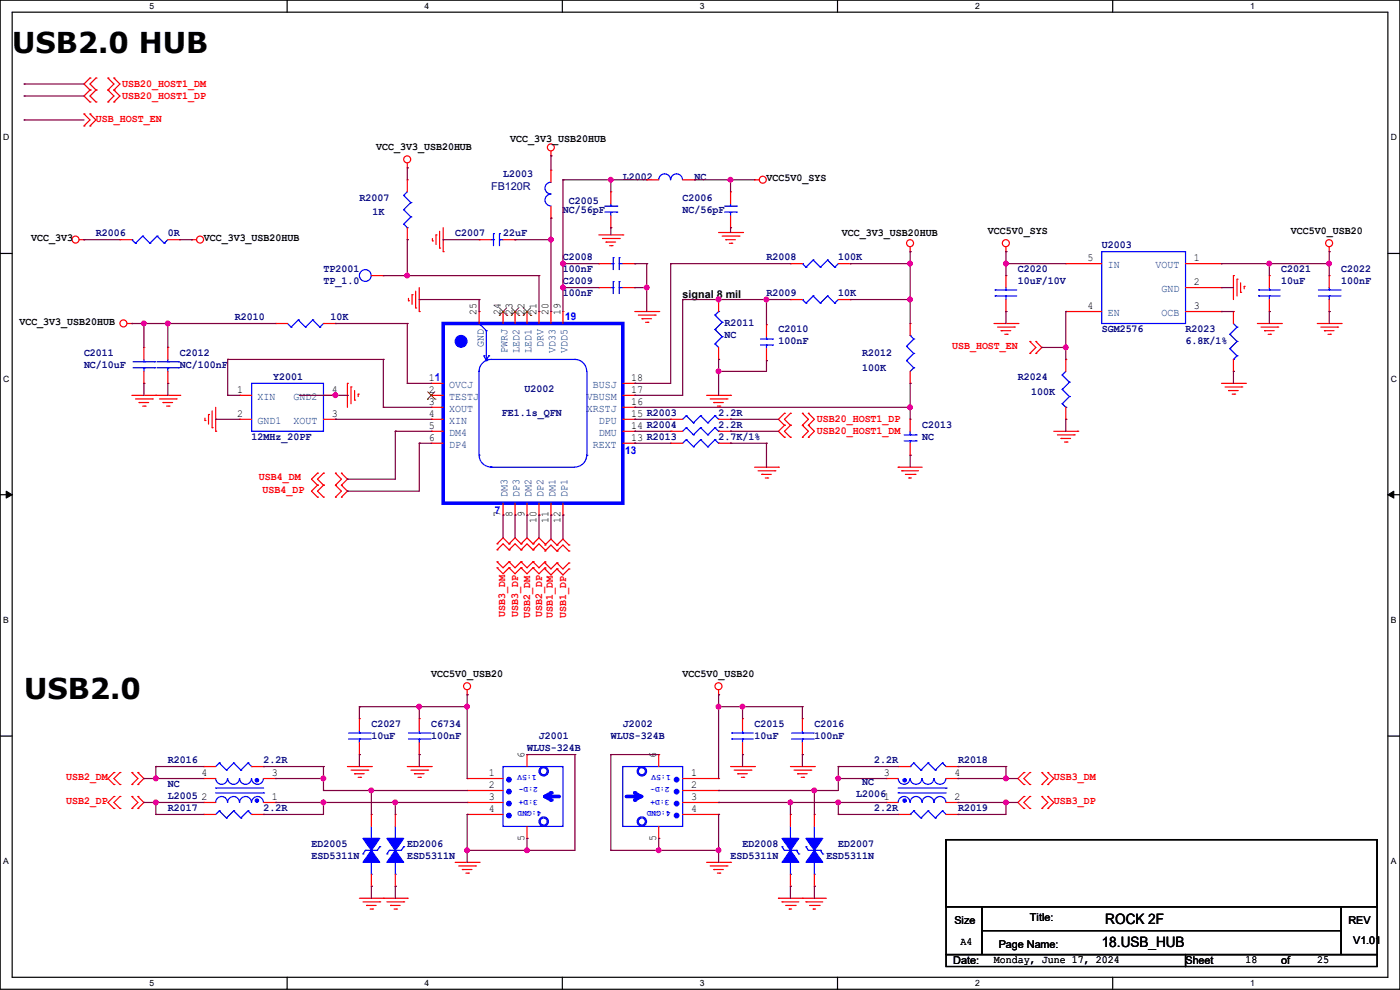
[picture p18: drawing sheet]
<svg xmlns="http://www.w3.org/2000/svg" width="297mm" height="210mm" viewBox="0 0 297 210" stroke-linecap="round" stroke-linejoin="round" font-family="sans-serif">
<defs><g id="words">
<g font-size="6.1">
<text x="2.6" y="11.2">USB2.0 HUB</text>
<text x="5.1" y="148.4">USB2.0</text>
</g>
<g font-size="3">
<text x="234.5" y="196.1">ROCK 2F</text>
<text x="233.7" y="200.9">18.USB_HUB</text>
</g>
<g font-size="2.3" fill="#f00">
<text x="26" y="18.4">USB20_HOST1_DM</text>
<text x="26" y="21">USB20_HOST1_DP</text>
<text x="20.4" y="25.8">USB_HOST_EN</text>
<text x="202" y="74">USB_HOST_EN</text>
<text x="173.3" y="89.5">USB20_HOST1_DP</text>
<text x="173.3" y="92.1">USB20_HOST1_DM</text>
<text x="54.9" y="101.7">USB4_DM</text>
<text x="55.7" y="104.5">USB4_DP</text>
<text x="107.1" y="130.9" transform="rotate(-90 107.1 130.9)">USB3_DM</text>
<text x="109.9" y="130.9" transform="rotate(-90 109.9 130.9)">USB3_DP</text>
<text x="112.5" y="131.1" transform="rotate(-90 112.5 131.1)">USB2_DM</text>
<text x="115" y="130.9" transform="rotate(-90 115 130.9)">USB2_DP</text>
<text x="117.3" y="131.1" transform="rotate(-90 117.3 131.1)">USB1_DM</text>
<text x="120.1" y="131.1" transform="rotate(-90 120.1 131.1)">USB1_DP</text>
<text x="14" y="165.5">USB2_DM</text>
<text x="223.6" y="165.5">USB3_DM</text>
<text x="14" y="170.6">USB2_DP</text>
<text x="223.6" y="170.6">USB3_DP</text>
</g>
<g font-size="2.3">
<text x="79.8" y="31.9">VCC_3V3_USB20HUB</text>
<text x="108.2" y="30.1">VCC_3V3_USB20HUB</text>
<text x="162.6" y="38.5">VCC5V0_SYS</text>
<text x="6.6" y="51.2">VCC_3V3</text>
<text x="43.2" y="51.2">VCC_3V3_USB20HUB</text>
<text x="178.6" y="50.2">VCC_3V3_USB20HUB</text>
<text x="209.6" y="49.7">VCC5V0_SYS</text>
<text x="273.9" y="49.7">VCC5V0_USB20</text>
<text x="230.7" y="55.4">5</text>
<text x="253.3" y="55.4">1</text>
<text x="144.8" y="63.1">signal 8 mil</text>
<text x="230.7" y="65.5">4</text>
<text x="253.3" y="65.5">3</text>
<text x="253.3" y="60.5">2</text>
<text x="4.1" y="69">VCC_3V3_USB20HUB</text>
<text x="101.1" y="66.8" transform="rotate(-90 101.1 66.8)">25</text>
<text x="106.2" y="66.8" transform="rotate(-90 106.2 66.8)">24</text>
<text x="108.7" y="66.8" transform="rotate(-90 108.7 66.8)">23</text>
<text x="111.3" y="66.8" transform="rotate(-90 111.3 66.8)">22</text>
<text x="113.8" y="66.8" transform="rotate(-90 113.8 66.8)">21</text>
<text x="116.3" y="66.8" transform="rotate(-90 116.3 66.8)">20</text>
<text x="118.9" y="66.8" transform="rotate(-90 118.9 66.8)">19</text>
<text x="50.3" y="83.3">1</text>
<text x="70.4" y="83.3">4</text>
<text x="91" y="83.3">2</text>
<text x="91" y="80.8">11</text>
<text x="133.9" y="83.3">17</text>
<text x="133.9" y="80.8">18</text>
<text x="50.3" y="88.4">2</text>
<text x="70.4" y="88.4">3</text>
<text x="91" y="85.9">3</text>
<text x="91" y="88.4">4</text>
<text x="133.9" y="88.4">15 R2003</text>
<text x="133.9" y="85.9">16</text>
<text x="91" y="90.9">5</text>
<text x="91" y="93.5">6</text>
<text x="133.9" y="93.5">13 R2013</text>
<text x="133.9" y="90.9">14 R2004</text>
<text x="106.2" y="109.8" transform="rotate(-90 106.2 109.8)">7</text>
<text x="108.7" y="109.8" transform="rotate(-90 108.7 109.8)">8</text>
<text x="111.3" y="109.8" transform="rotate(-90 111.3 109.8)">9</text>
<text x="113.8" y="111" transform="rotate(-90 113.8 111)">10</text>
<text x="116.3" y="111" transform="rotate(-90 116.3 111)">11</text>
<text x="118.9" y="111" transform="rotate(-90 118.9 111)">12</text>
<text x="91.5" y="143.6">VCC5V0_USB20</text>
<text x="144.8" y="143.6">VCC5V0_USB20</text>
<text x="111.3" y="160.8" transform="rotate(-90 111.3 160.8)">6</text>
<text x="139.2" y="160.8" transform="rotate(-90 139.2 160.8)">6</text>
<text x="42.7" y="164.6">4</text>
<text x="57.7" y="164.6">3</text>
<text x="103.7" y="167.1">2</text>
<text x="103.7" y="164.6">1</text>
<text x="146.6" y="167.1">2</text>
<text x="146.6" y="164.6">1</text>
<text x="187.5" y="164.6">3</text>
<text x="202.5" y="164.6">4</text>
<text x="42.7" y="169.7">2</text>
<text x="57.7" y="169.7">1</text>
<text x="103.7" y="169.7">3</text>
<text x="103.7" y="172.2">4</text>
<text x="146.6" y="169.7">3</text>
<text x="146.6" y="172.2">4</text>
<text x="187.5" y="169.7">1</text>
<text x="202.5" y="169.7">2</text>
<text x="111.3" y="178.4" transform="rotate(-90 111.3 178.4)">5</text>
<text x="139.2" y="178.4" transform="rotate(-90 139.2 178.4)">5</text>
<text x="202.5" y="195.9">Size</text>
<text x="218.5" y="195.4">Title:</text>
<text x="286" y="195.9">REV</text>
<text x="203.8" y="200.5">A4</text>
<text x="211.9" y="201">Page Name:</text>
<text x="287.1" y="200.2">V1.01</text>
<text x="202.2" y="204.6">Date:</text>
<text x="210.9" y="204.3">Monday, June 17, 2024</text>
<text x="251.5" y="204.6">Sheet</text>
<text x="264.2" y="204.3">18</text>
<text x="271.8" y="204.6">of</text>
<text x="279.4" y="204.3">25</text>
</g>
<g font-size="2.3" fill="#00007f">
<text x="104.2" y="40.2">FB120R</text>
<text x="106.7" y="37.5">L2003</text>
<text x="132.1" y="38.2">L2002</text>
<text x="147.4" y="38.2">NC</text>
<text x="76.2" y="42.5">R2007</text>
<text x="79" y="45.6">1K</text>
<text x="119.4" y="45.1">NC/56pF</text>
<text x="120.7" y="43.3">C2005</text>
<text x="144.8" y="42.5">C2006</text>
<text x="144.8" y="45.1">NC/56pF</text>
<text x="20.4" y="50.2">R2006</text>
<text x="35.6" y="50.2">0R</text>
<text x="96.6" y="50.2">C2007</text>
<text x="106.7" y="50.2">22uF</text>
<text x="233.7" y="52.7">U2003</text>
<text x="68.6" y="57.8">TP2001</text>
<text x="119.4" y="55.2">C2008</text>
<text x="119.4" y="57.8">100nF</text>
<text x="162.6" y="55.2">R2008</text>
<text x="177.8" y="55.2">100K</text>
<text x="215.9" y="57.8">C2020</text>
<text x="271.8" y="57.8">C2021</text>
<text x="284.5" y="57.8">C2022</text>
<text x="68.6" y="60.3">TP_1.0</text>
<text x="119.4" y="60.3">C2009</text>
<text x="119.4" y="62.9">100nF</text>
<text x="162.6" y="62.9">R2009</text>
<text x="177.8" y="62.9">10K</text>
<text x="215.9" y="60.3">10uF/10V</text>
<text x="271.8" y="60.3">10uF</text>
<text x="284.5" y="60.3">100nF</text>
<text x="49.8" y="67.9">R2010</text>
<text x="70.1" y="67.9">10K</text>
<text x="153.7" y="69.2">R2011</text>
<text x="153.7" y="71.8">NC</text>
<text x="165.1" y="70.5">C2010</text>
<text x="233.7" y="70.5">SGM2576</text>
<text x="251.5" y="70.5">R2023</text>
<text x="17.8" y="75.6">C2011</text>
<text x="38.1" y="75.6">C2012</text>
<text x="165.1" y="73">100nF</text>
<text x="182.9" y="75.6">R2012</text>
<text x="251.5" y="73">6.8K/1%</text>
<text x="17.8" y="78.1">NC/10uF</text>
<text x="38.1" y="78.1">NC/100nF</text>
<text x="58" y="80.6">Y2001</text>
<text x="111.3" y="83.2">U2002</text>
<text x="182.9" y="78.6">100K</text>
<text x="215.9" y="80.6">R2024</text>
<text x="218.7" y="83.7">100K</text>
<text x="106.5" y="88.3">FE1.1s_QFN</text>
<text x="152.4" y="88.3">2.2R</text>
<text x="53.4" y="93.3">12MHz_20PF</text>
<text x="152.4" y="90.8">2.2R</text>
<text x="152.4" y="93.3">2.7K/1%</text>
<text x="195.6" y="90.8">C2013</text>
<text x="195.6" y="93.3">NC</text>
<text x="78.8" y="154.3">C2027</text>
<text x="91.5" y="154.3">C6734</text>
<text x="132.1" y="154.3">J2002</text>
<text x="160.1" y="154.3">C2015</text>
<text x="172.8" y="154.3">C2016</text>
<text x="35.6" y="161.9">R2016</text>
<text x="55.9" y="161.9">2.2R</text>
<text x="78.8" y="156.8">10uF</text>
<text x="91.5" y="156.8">100nF</text>
<text x="111.8" y="159.4">WLUS-324B</text>
<text x="114.3" y="156.8">J2001</text>
<text x="129.6" y="156.8">WLUS-324B</text>
<text x="160.1" y="156.8">10uF</text>
<text x="172.8" y="156.8">100nF</text>
<text x="185.5" y="161.9">2.2R</text>
<text x="203.2" y="161.9">R2018</text>
<text x="35.6" y="167">NC</text>
<text x="182.9" y="166.5">NC</text>
<text x="35.6" y="169.5">L2005</text>
<text x="35.6" y="172.1">R2017</text>
<text x="55.9" y="172.1">2.2R</text>
<text x="181.7" y="169">L2006</text>
<text x="185.5" y="172.1">2.2R</text>
<text x="203.2" y="172.1">R2019</text>
<text x="66.1" y="179.7">ED2005</text>
<text x="86.4" y="179.7">ED2006</text>
<text x="157.5" y="179.7">ED2008</text>
<text x="177.8" y="179.7">ED2007</text>
<text x="66.1" y="182.2">ESD5311N</text>
<text x="86.4" y="182.2">ESD5311N</text>
<text x="155" y="182.2">ESD5311N</text>
<text x="175.3" y="182.2">ESD5311N</text>
</g>
<g font-size="2.3" fill="#003f7f">
<text x="235" y="56.9">IN</text>
<text x="245.2" y="56.9">VOUT</text>
<text x="246.4" y="61.9">GND</text>
<text x="235" y="67">EN</text>
<text x="246.4" y="67">OCB</text>
<text x="102.6" y="73.7" transform="rotate(-90 102.6 73.7)">GND</text>
<text x="107.7" y="75" transform="rotate(-90 107.7 75)">PWRJ</text>
<text x="110.2" y="75" transform="rotate(-90 110.2 75)">LED2</text>
<text x="112.8" y="75" transform="rotate(-90 112.8 75)">LED1</text>
<text x="115.3" y="73.7" transform="rotate(-90 115.3 73.7)">DRV</text>
<text x="117.9" y="75" transform="rotate(-90 117.9 75)">VD33</text>
<text x="120.4" y="75" transform="rotate(-90 120.4 75)">VDD5</text>
<text x="95.3" y="82.3">OVCJ</text>
<text x="125.8" y="82.3">BUSJ</text>
<text x="54.7" y="84.8">XIN</text>
<text x="54.7" y="89.9">GND1</text>
<text x="62.3" y="89.9">XOUT</text>
<text x="62.3" y="84.8">GND2</text>
<text x="95.3" y="84.8">TESTJ</text>
<text x="95.3" y="87.3">XOUT</text>
<text x="95.3" y="89.9">XIN</text>
<text x="124.5" y="87.3">XRSTJ</text>
<text x="124.5" y="84.8">VBUSM</text>
<text x="127" y="89.9">DPU</text>
<text x="95.3" y="92.4">DM4</text>
<text x="95.3" y="95">DP4</text>
<text x="125.8" y="95">REXT</text>
<text x="127" y="92.4">DMU</text>
<text x="107.7" y="105.5" transform="rotate(-90 107.7 105.5)">DM3</text>
<text x="110.2" y="105.5" transform="rotate(-90 110.2 105.5)">DP3</text>
<text x="112.8" y="105.5" transform="rotate(-90 112.8 105.5)">DM2</text>
<text x="115.3" y="105.5" transform="rotate(-90 115.3 105.5)">DP2</text>
<text x="117.9" y="105.5" transform="rotate(-90 117.9 105.5)">DM1</text>
<text x="120.4" y="105.5" transform="rotate(-90 120.4 105.5)">DP1</text>
</g>
<g font-size="2.3" fill="#00f">
<text x="119.9" y="67.9">19</text>
<text x="132.6" y="96.4">13</text>
<text x="104.9" y="109.1">7</text>
</g>
<g font-size="1.8">
<text x="31.7" y="1.9">5</text>
<text x="90.1" y="1.9">4</text>
<text x="148.5" y="1.9">3</text>
<text x="206.8" y="1.9">2</text>
<text x="265.2" y="1.9">1</text>
<text x=".7" y="29.8">D</text>
<text x="295.1" y="29.8">D</text>
<text x=".7" y="80.9">C</text>
<text x="295.1" y="80.9">C</text>
<text x=".7" y="132.1">B</text>
<text x="295.1" y="132.1">B</text>
<text x=".7" y="183.3">A</text>
<text x="295.1" y="183.3">A</text>
<text x="31.7" y="209.2">5</text>
<text x="90.1" y="209.2">4</text>
<text x="148.5" y="209.2">3</text>
<text x="206.8" y="209.2">2</text>
<text x="265.2" y="209.2">1</text>
</g>
<g font-size="1.8" fill="#00f">
<text x="113.8" y="164.4" transform="rotate(-180 113.8 164.4)">1:5V</text>
<text x="114.1" y="167" transform="rotate(-180 114.1 167)">2:D-</text>
<text x="142" y="167" transform="rotate(-180 142 167)">2:D-</text>
<text x="142.3" y="164.4" transform="rotate(-180 142.3 164.4)">1:5V</text>
<text x="114.1" y="169.8" transform="rotate(-180 114.1 169.8)">3:D+</text>
<text x="114.9" y="172" transform="rotate(-180 114.9 172)">4:GND</text>
<text x="142" y="169.8" transform="rotate(-180 142 169.8)">3:D+</text>
<text x="142.3" y="172" transform="rotate(-180 142.3 172)">4:GND</text>
</g>
</g></defs>
<g fill="none" stroke="#000" stroke-width=".25">
<path d="M0 0h297v209.8h-297zM2.6 2.6h291.8v204.7h-291.8zM60.9 0v2.6M119.3 0v2.6M177.7 0v2.6M236.1 0v2.6M0 53.8h2.6M294.4 53.8h2.6M0 104.9h2.6M294.4 104.9h2.6M0 156.1h2.6M294.4 156.1h2.6"/>
<path d="M200.7 178.1h91.4v14.2h-91.4zM200.7 192.3h7.6v10.2h-7.6zM208.3 192.3h76.2v5.1h-76.2zM208.3 197.4h76.2v5.1h-76.2zM284.5 192.3h7.6v10.2h-7.6zM60.9 207.3v2.5M119.3 207.3v2.5M177.7 207.3v2.5M200.7 202.5h50.8v2.5h-50.8zM236.1 207.3v2.5M251.5 202.5h40.6v2.5h-40.6z"/>
</g>
<path d="M1.3 104.2l1.3 .7-1.3 .8zM294.4 104.9l1.3-.7v1.5z" fill="#000"/>
<path d="M1.3 104.2l1.3 .7-1.3 .8zM294.4 104.9l1.3-.7v1.5z" fill="none" stroke="#000" stroke-width=".21"/>
<g fill="none" stroke="#f00" stroke-width=".25">
<path d="M19.1 16.6h.1M19.1 19.1h.1M19.1 19.1l-1.3 1.3 1.3 1.2M19.1 16.6l-1.3 1.2 1.3 1.3M20.4 19.1h.1M20.4 16.6h.1M20.4 19.1l-1.3 1.3 1.3 1.2M20.4 16.6l-1.3 1.2 1.3 1.3M22.9 19.1h.1M22.9 16.6h.1M22.9 16.6l1.3 1.2-1.3 1.3M22.9 19.1l1.3 1.3-1.3 1.2"/>
<path d="M24.2 19.1h.1M24.2 16.6h.1M24.2 16.6l1.2 1.2-1.2 1.3M24.2 19.1l1.2 1.3-1.2 1.2M17.8 26.7h.1M17.8 24.2h.1M17.8 24.2l1.3 1.2-1.3 1.3M19.1 21.6h.1M19.1 26.7h.1M19.1 24.2h.1M19.1 24.2l1.3 1.2-1.3 1.3M20.4 21.6h.1"/>
<path d="M22.9 21.6h.1M24.2 21.6h.1M86.4 35.6h.1M86.4 34.6v1M116.9 33.1h.1M116.9 32v1.1M160.1 38.1h.1M160.1 38.1h1M16.8 50.8h1M17.8 50.8h.1M40.7 50.8h.1M40.7 50.8h1"/>
<path d="M91.7 51.1h.1M91.7 50.6v.5M92.5 49.8h.1M92.5 49.8v2.1M93.3 52.6h.1M93.3 49.1v3.5M94 53.4h.1M94 48.3v5.1M127 49.8h5.1M127.8 50.6h3.6M128.6 51.4h.1M128.6 51.4h2"/>
<path d="M129.3 52.1h.5M129.8 52.1h.1M131.4 50.6h.1M132.1 49.8h.1M152.4 49.3h5.1M153.2 50.1h3.6M154 50.8h.1M154 50.8h2M154.7 51.6h.5M155.2 51.6h.1M156.8 50.1h.1M157.5 49.3h.1"/>
<path d="M193.1 53.4h.1M193.1 52.4v1M213.4 53.4h.1M213.4 52.4v1M261.7 58.5h.1M261.7 58.5v5M262.4 59.2h.1M262.4 59.2v3.6M263.2 60v2M282 53.4h.1M282 52.4v1M27 68.6h1"/>
<path d="M28 68.6h.1M86.7 63.8h.1M86.7 63.3v.5M87.4 62.5h.1M87.4 62.5v2.1M88.2 65.3h.1M88.2 61.8v3.5M88.9 66.1h.1M88.9 61v5.1M134.7 66.1h5M135.4 66.8h3.6M136.2 67.6h.1"/>
<path d="M136.2 67.6h2M136.9 68.4h.6M137.5 68.4h.1M139 66.8h.1M139.7 66.1h.1M162.6 68.9h.1M162.6 76.5h.1M162.6 68.9v2.5M162.6 74v2.5M210.9 68.6h5M211.6 69.4h3.6M212.4 70.1h.1"/>
<path d="M212.4 70.1h2M213.1 70.9h.6M213.7 70.9h.1M215.2 69.4h.1M215.9 68.6h.1M218.5 72.4h.1M218.5 75h.1M218.5 72.4l1.3 1.3-1.3 1.3M219.8 75h.1M219.8 72.4h.1M219.8 72.4l1.2 1.3-1.2 1.3M263.2 62h.1"/>
<path d="M263.9 60.7h.1M263.9 60.7v.6M266.7 68.6h5.1M267.5 69.4h3.6M268.3 70.1h.1M268.3 70.1h2M269 70.9h.5M269.5 70.9h.1M271.1 69.4h.1M271.8 68.6h.1M279.4 68.6h5.1M280.2 69.4h3.6"/>
<path d="M281 70.1h.1M281 70.1h2M281.7 70.9h.5M282.2 70.9h.1M283.8 69.4h.1M284.5 68.6h.1M28 83.9h10.1M28.7 84.6h3.6M29.5 85.4h.1M29.5 85.4h2M30.3 86.1h.5M30.8 86.1h.1"/>
<path d="M32.3 84.6h.1M33.1 83.9h.1M33.8 84.6h3.6M34.6 85.4h.1M34.6 85.4h2M35.3 86.1h.6M35.9 86.1h.1M37.4 84.6h.1M38.1 83.9h.1M43.5 89.2h.1M43.5 88.7v.5M44.2 87.9h.1"/>
<path d="M44.2 87.9v2.1M45 90.7h.1M45 87.2v3.5M45.8 91.5h.1M45.8 86.4v5.1M73.7 81.3h.1M73.7 81.3v5.1M74.5 82.1h.1M74.5 82.1v3.5M75.2 84.9h.1M75.2 82.8v2.1M76 83.6h.1"/>
<path d="M76 83.6v.5M149.9 83.9h5.1M150.7 84.6h3.5M151.4 85.4h.1M151.4 85.4h2.1M152.2 86.1h.5M152.7 86.1h.1M154.2 84.6h.1M155 83.9h.1M160.1 99.1h5M160.8 99.9h3.6M164.4 99.9h.1"/>
<path d="M165.1 99.1h.1M166.4 90.2h.1M166.4 92.8h.1M166.4 87.7h.1M166.4 90.2l-1.3 1.3 1.3 1.3M166.4 87.7l-1.3 1.2 1.3 1.3M167.7 92.8h.1M167.7 90.2h.1M167.7 87.7h.1M167.7 90.2l-1.3 1.3 1.3 1.3M167.7 87.7l-1.3 1.2 1.3 1.3M170.2 92.8h.1"/>
<path d="M170.2 90.2h.1M170.2 87.7h.1M170.2 90.2l1.3 1.3-1.3 1.3M170.2 87.7l1.3 1.2-1.3 1.3M171.5 92.8h.1M171.5 90.2h.1M171.5 87.7h.1M171.5 90.2l1.3 1.3-1.3 1.3M171.5 87.7l1.3 1.2-1.3 1.3M190.5 99.1h.1M190.5 99.1h5.1M191.3 99.9h.1"/>
<path d="M191.3 99.9h3.6M223.6 91.5h5M224.3 92.2h3.6M225.1 93h.1M225.1 93h2M225.8 93.8h.6M226.4 93.8h.1M227.9 92.2h.1M228.6 91.5h.1M259.1 81.3h5.1M259.9 82.1h3.5M260.6 82.8h.1"/>
<path d="M260.6 82.8h2.1M261.4 83.6h.5M261.9 83.6h.1M263.4 82.1h.1M264.2 81.3h.1M67.4 100.4h.1M67.4 102.9h.1M67.4 105.5h.1M67.4 100.4l-1.3 1.2 1.3 1.3M67.4 102.9l-1.3 1.3 1.3 1.3M68.6 100.4h.1M68.6 102.9h.1"/>
<path d="M68.6 105.5h.1M68.6 100.4l-1.2 1.2 1.2 1.3M68.6 102.9l-1.2 1.3 1.2 1.3M71.2 100.4h.1M71.2 102.9h.1M71.2 105.5h.1M71.2 100.4l1.2 1.2-1.2 1.3M71.2 102.9l1.2 1.3-1.2 1.3M72.4 102.9h.1M72.4 100.4h.1M72.4 105.5h.1M72.4 100.4l1.3 1.2-1.3 1.3"/>
<path d="M72.4 102.9l1.3 1.3-1.3 1.3M105.5 115.4h.1M105.5 116.6h.1M105.5 119.2h.1M105.5 115.4l1.2-1.3 1.3 1.3M105.5 116.6l1.2-1.2 1.3 1.2M105.5 119.2l1.2 1.2 1.3-1.2M108 115.4h.1M108 116.6h.1M108 119.2h.1M108 115.4l1.3-1.3 1.2 1.3M108 116.6l1.3-1.2 1.2 1.2"/>
<path d="M108 119.2l1.3 1.2 1.2-1.2M110.5 115.4h.1M110.5 116.6h.1M110.5 119.2h.1M110.5 119.2l1.3 1.2 1.3-1.2M110.5 116.6l1.3-1.2 1.3 1.2M110.5 115.4l1.3-1.3 1.3 1.3M113.1 115.4h.1M113.1 116.6h.1M113.1 119.2h.1M113.1 115.4l1.2-1.3 1.3 1.3M113.1 119.2l1.2 1.2 1.3-1.2"/>
<path d="M113.1 116.6l1.2-1.2 1.3 1.2M115.6 115.4h.1M115.6 116.6h.1M115.6 119.2h.1M115.6 115.6h.1M115.6 116.9h.1M115.6 119.4h.1M115.6 115.6l1.3-1.3 1.3 1.3M115.6 116.9l1.3-1.3 1.3 1.3M115.6 119.4l1.3 1.3 1.3-1.3M118.2 115.6h.1M118.2 116.9h.1"/>
<path d="M118.2 119.4h.1M118.2 115.6l1.2-1.3 1.3 1.3M118.2 116.9l1.2-1.3 1.3 1.3M118.2 119.4l1.2 1.3 1.3-1.3M120.7 115.6h.1M120.7 116.9h.1M120.7 119.4h.1M161.6 100.6h.1M161.6 100.6h2M162.3 101.4h.6M162.9 101.4h.1M192.1 100.6h2"/>
<path d="M192.8 101.4h.1M192.8 101.4h.5M194.1 100.6h.1M105.5 120.4h.1M105.5 120.4l1.2 1.3 1.3-1.3M108 120.4h.1M108 120.4l1.3 1.3 1.2-1.3M110.5 120.4h.1M110.5 120.4l1.3 1.3 1.3-1.3M113.1 120.4h.1M113.1 120.4l1.2 1.3 1.3-1.3M115.6 120.4h.1"/>
<path d="M115.6 120.7h.1M115.6 120.7l1.3 1.3 1.3-1.3M118.2 120.7h.1M118.2 120.7l1.2 1.3 1.3-1.3M120.7 120.7h.1M99.1 147.4h.1M99.1 146.3v1.1M152.4 147.4h.1M152.4 146.3v1.1M24.2 163.9h.1M24.2 166.4h.1M24.2 169h.1"/>
<path d="M24.2 171.5h.1M24.2 163.9l-1.3 1.2 1.3 1.3M24.2 169l-1.3 1.2 1.3 1.3M25.4 163.9h.1M25.4 166.4h.1M25.4 169h.1M25.4 171.5h.1M25.4 169l-1.2 1.2 1.2 1.3M25.4 163.9l-1.2 1.2 1.2 1.3M28 163.9h.1M28 166.4h.1M28 169h.1"/>
<path d="M28 171.5h.1M28 163.9l1.3 1.2-1.3 1.3M28 169l1.3 1.2-1.3 1.3M29.3 166.4h.1M29.3 163.9h.1M29.3 171.5h.1M29.3 169h.1M29.3 163.9l1.2 1.2-1.2 1.3M29.3 169l1.2 1.2-1.2 1.3M73.7 162.6h5.1M74.5 163.4h3.5M75.2 164.1h.1"/>
<path d="M75.2 164.1h2.1M76 164.9h.5M76.5 164.9h.1M78 163.4h.1M78.8 162.6h.1M86.4 162.6h5.1M87.2 163.4h3.5M87.9 164.1h.1M87.9 164.1h2.1M88.7 164.9h.5M89.2 164.9h.1M90.7 163.4h.1"/>
<path d="M91.5 162.6h.1M155 162.6h5.1M155.7 163.4h3.6M156.5 164.1h.1M156.5 164.1h2M157.3 164.9h.5M157.8 164.9h.1M159.3 163.4h.1M160.1 162.6h.1M167.7 162.6h5.1M168.4 163.4h3.6M169.2 164.1h.1"/>
<path d="M169.2 164.1h2M170 164.9h.5M170.5 164.9h.1M172 163.4h.1M172.8 162.6h.1M217.2 166.4h.1M217.2 163.9h.1M217.2 171.5h.1M217.2 169h.1M217.2 163.9l-1.3 1.2 1.3 1.3M217.2 169l-1.3 1.2 1.3 1.3M218.5 163.9h.1"/>
<path d="M218.5 166.4h.1M218.5 169h.1M218.5 171.5h.1M218.5 163.9l-1.3 1.2 1.3 1.3M218.5 169l-1.3 1.2 1.3 1.3M221 163.9h.1M221 166.4h.1M221 169h.1M221 171.5h.1M221 169l1.3 1.2-1.3 1.3M221 163.9l1.3 1.2-1.3 1.3M222.3 163.9h.1"/>
<path d="M222.3 166.4h.1M222.3 169h.1M222.3 171.5h.1M222.3 163.9l1.3 1.2-1.3 1.3M222.3 169l1.3 1.2-1.3 1.3M76.2 190.5h10.2M77 191.3h3.6M77.8 192.1h.1M77.8 192.1h2M78.5 192.8h.5M79 192.8h.1M80.6 191.3h.1"/>
<path d="M81.3 190.5h.1M82.1 191.3h3.5M82.8 192.1h.1M82.8 192.1h2.1M83.6 192.8h.5M84.1 192.8h.1M85.6 191.3h.1M86.4 190.5h.1M96.6 182.9h5M97.3 183.7h3.6M98.1 184.4h.1M98.1 184.4h2"/>
<path d="M98.8 185.2h.6M99.4 185.2h.1M100.9 183.7h.1M101.6 182.9h.1M149.9 182.9h5.1M150.7 183.7h3.5M151.4 184.4h.1M151.4 184.4h2.1M152.2 185.2h.5M152.7 185.2h.1M154.2 183.7h.1M155 182.9h.1"/>
<path d="M165.1 190.5h.1M165.1 190.5h10.2M165.9 191.3h.1M165.9 191.3h3.6M166.7 192.1h2M167.4 192.8h.1M167.4 192.8h.5M168.7 192.1h.1M170.2 190.5h.1M171 191.3h.1M171 191.3h3.5M171.7 192.1h2.1"/>
<path d="M172.5 192.8h.1M172.5 192.8h.5M173.8 192.1h.1"/>
<circle cx="86.4" cy="33.8" r=".74"/>
<circle cx="116.9" cy="31.3" r=".74"/>
<circle cx="161.8" cy="38.1" r=".74"/>
<circle cx="16" cy="50.8" r=".74"/>
<circle cx="42.4" cy="50.8" r=".74"/>
<circle cx="193.1" cy="51.6" r=".74"/>
<circle cx="213.4" cy="51.6" r=".74"/>
<circle cx="282" cy="51.6" r=".74"/>
<circle cx="26.2" cy="68.6" r=".74"/>
<circle cx="99.1" cy="145.6" r=".74"/>
<circle cx="152.4" cy="145.6" r=".74"/>
</g>
<g fill="none" stroke="#00f" stroke-width=".25">
<path d="M161.3 71.9h2.6M161.3 73.2h2.6M162.6 71.9h.1M162.6 73.2h.1M162.6 71.4v.5M162.6 73.2v.8M163.9 71.9h.1M163.9 73.2h.1M106.7 162.6h12.7v12.7h-12.7z"/>
<circle cx="115.3" cy="174.3" r=".74"/>
<circle cx="115.3" cy="174.3" r=".99"/>
</g>
<path d="M115.6 169h3.1" fill="none" stroke="#00f" stroke-width=".76"/>
<circle cx="115.6" cy="169" r=".38" fill="#00f"/>
<path d="M115.6 169l1.3 .7" fill="none" stroke="#00f" stroke-width=".76"/>
<circle cx="116.9" cy="169.7" r=".38" fill="#00f"/>
<path d="M116.9 168.2l-1.3 .8" fill="none" stroke="#00f" stroke-width=".76"/>
<circle cx="116.9" cy="168.2" r=".38" fill="#00f"/>
<circle cx="108" cy="167.9" r=".49" fill="#00f"/>
<circle cx="108" cy="167.9" r=".49" fill="none" stroke="#00f" stroke-width=".25"/>
<circle cx="108" cy="173" r=".49" fill="#00f"/>
<circle cx="108" cy="173" r=".49" fill="none" stroke="#00f" stroke-width=".25"/>
<circle cx="108" cy="170.5" r=".49" fill="#00f"/>
<circle cx="108" cy="170.5" r=".49" fill="none" stroke="#00f" stroke-width=".25"/>
<circle cx="108" cy="165.4" r=".49" fill="#00f"/>
<g fill="none" stroke="#00f" stroke-width=".25">
<path d="M129.6 55.9h.5M130.1 59.7h.1M130.1 55.9h.1M130.1 54.7h.1M130.1 54.7v2.5M130.1 59.7v2.6M131.4 59.7h.1M131.4 55.9h.1M131.4 54.7h.1M131.4 54.7v2.5M131.4 59.7v2.6M131.4 55.9h.7"/>
<path d="M33.3 78h4.6M33.3 76.8h4.6M35.6 76.8h.1M35.6 78h.1M35.6 76.2v.6M35.6 78v.8M37.9 78h.1M37.9 76.8h.1M61 68.6l.8 .8M61.8 69.4h.1M63.3 67.9h.1M63.3 67.9l-1.5 1.5"/>
<path d="M63.3 67.9l1.5 1.5M64.8 69.4h.1M66.3 67.9h.1M66.3 67.9l-1.5 1.5M66.3 67.9l1.6 1.5M67.9 69.4h.1M68.6 68.6h.1M68.6 68.6l-.7 .8M129.6 61h.5M130.1 61h.1M131.4 61h.1M131.4 61h.7"/>
<path d="M170.2 63.5h.1M170.2 63.5l.8 .8M171 64.3h.1M172.5 62.8h.1M172.5 62.8l1.5 1.5M172.5 62.8l-1.5 1.5M174 64.3h.1M175.6 62.8h.1M175.6 62.8l1.5 1.5M175.6 62.8l-1.6 1.5M177.1 64.3h.1M177.8 63.5l-.7 .8"/>
<path d="M167.9 156.8h4.6M167.9 155.5h4.6M170.2 155.5h.1M170.2 156.8h.1M170.2 155v.5M170.2 156.8v.7M172.5 156.8h.1M172.5 155.5h.1M46.5 161.8h.1M46.5 161.8l-.7 .8M46.5 161.8l1.5 1.6M48 163.4h.1"/>
<path d="M49.6 161.8h.1M49.6 161.8l-1.6 1.6M49.6 161.8l1.5 1.6M51.1 163.4h.1M52.6 161.8h.1M52.6 161.8l-1.5 1.6M52.6 161.8l.8 .8M53.4 162.6h.1M165.9 179.6h.1M165.9 179.6l.5 .8h2.6M167.7 177.8h.1M167.7 175.3v2.5"/>
<path d="M167.7 185.5h.1M167.7 182.9v2.6M169 180.4h.1M169 180.4l.5 .7M169.5 181.1h.1"/>
<circle cx="108" cy="165.4" r=".49"/>
<circle cx="115.3" cy="163.6" r=".74"/>
<circle cx="115.3" cy="163.6" r=".99"/>
</g>
<g fill="none" stroke="#f00" stroke-width=".25">
<path d="M127 55.9h.1M127 55.9h2.6M132.1 55.9h2.6M134.7 55.9h.1M35.6 73.7h.1M35.6 73.7v2.5M35.6 78.8v2.5M58.5 68.6h.1M58.5 68.6h2.5M68.6 68.6h2.6M71.2 68.6h.1M127 61h.1"/>
<path d="M127 61h2.6M132.1 61h2.6M134.7 61h.1M167.7 63.5h.1M167.7 63.5h2.5M177.8 63.5h2.6M180.4 63.5h.1M35.6 81.3h.1M170.2 152.4h.1M170.2 152.4v2.6M170.2 157.5v2.6M43.2 162.6h.1"/>
<path d="M43.2 162.6h2.6M53.4 162.6h2.5M55.9 162.6h.1M99.1 167.7h.1M99.1 170.2h.1M99.1 172.8h.1M99.1 165.1h.1M99.1 167.7h7.6M99.1 170.2h7.6M99.1 172.8h7.6M99.1 165.1h7.6M111.8 177.8h.1"/>
<path d="M111.8 160.1h.1M111.8 160.1v2.5M111.8 175.3v2.5M170.2 160.1h.1"/>
</g>
<path d="M165.9 177.8h3.6l-1.8 2.6z" fill-rule="evenodd" fill="#00f"/>
<path d="M165.9 177.8h3.6l-1.8 2.6z" fill="none" stroke="#00f" stroke-width=".25"/>
<path d="M167.7 180.4l1.8 2.5h-3.6z" fill-rule="evenodd" fill="#00f"/>
<g fill="none" stroke="#00f" stroke-width=".25">
<path d="M28 50.8h.1M28 50.8l.7 .8M28.7 51.6h.1M30.3 50.1h.1M30.3 50.1l1.5 1.5M30.3 50.1l-1.6 1.5M31.8 51.6h.1M33.3 50.1h.1M33.3 50.1l1.5 1.5M33.3 50.1l-1.5 1.5M34.8 51.6h.1M35.6 50.8l-.8 .8"/>
<path d="M128.3 43.7h2.6M128.3 45h2.6M129.6 43.7h.1M129.6 45h.1M129.6 43.2v.5M129.6 45v.8M130.9 43.7h.1M130.9 45h.1M267 62.8h.1M267 61.5h.1M267 62.8h4.6M267 61.5h4.6"/>
<path d="M269.3 61.5h.1M269.3 62.8h.1M269.3 61v.5M269.3 62.8v.7M155.2 156.8h.1M155.2 155.5h.1M155.2 156.8h4.6M155.2 155.5h4.6M157.5 155.5h.1M157.5 156.8h.1M157.5 155v.5M157.5 156.8v.7"/>
<path d="M83.9 177.8h.1M83.9 175.3v2.5M85.6 179.6h.1M85.6 179.6l-.5 .8h-2.5M193.1 172.8h.1M193.8 172h.1M193.8 172l1.6 1.5M193.8 172l-.7 .8M195.4 173.5h.1M196.9 172h.1M196.9 172l1.5 1.5M196.9 172l-1.5 1.5"/>
<path d="M198.4 173.5h.1M199.9 172h.1M199.9 172l.8 .8M199.9 172l-1.5 1.5M82.1 181.1h.1M82.6 180.4h.1M82.6 180.4l-.5 .7M83.9 185.5h.1M83.9 182.9v2.6M167.7 180.4l1.8 2.5h-3.6z"/>
</g>
<g fill="none" stroke="#f00" stroke-width=".25">
<path d="M25.4 50.8h.1M25.4 50.8h2.6M35.6 50.8h2.5M38.1 50.8h.1M129.6 40.7h.1M129.6 48.3h.1M129.6 40.7v2.5M129.6 45.8v2.5M269.3 58.5h.1M269.3 58.5v2.5M269.3 66.1h.1M269.3 63.5v2.6"/>
<path d="M157.5 152.4h.1M157.5 152.4v2.6M157.5 157.5v2.6M157.5 160.1h.1M167.7 172.8h.1M167.7 172.8v2.5M190.5 172.8h.1M190.5 172.8h2.6M200.7 172.8h2.5M203.2 172.8h.1M167.7 188h.1M167.7 185.5v2.5"/>
</g>
<path d="M82.1 177.8h3.5l-1.7 2.6z" fill-rule="evenodd" fill="#00f"/>
<path d="M82.1 177.8h3.5l-1.7 2.6z" fill="none" stroke="#00f" stroke-width=".25"/>
<path d="M83.9 180.4l1.7 2.5h-3.5z" fill-rule="evenodd" fill="#00f"/>
<g fill="none" stroke="#00f" stroke-width=".25">
<path d="M28.2 78h4.6M28.2 76.8h4.6M30.5 76.8h.1M30.5 78h.1M30.5 76.2v.6M30.5 78v.8M32.8 78h.1M32.8 76.8h.1M151.7 72.9h.1M151.7 69.9h.1M151.7 66.8h.1M151.7 72.9l.7 .8"/>
<path d="M151.7 69.9l1.5 1.5M151.7 66.8l1.5 1.6M152.4 66.1h.1M152.4 66.1l-.7 .7M153.2 71.4h.1M153.2 68.4h.1M153.2 71.4l-1.5 1.5M153.2 68.4l-1.5 1.5M192.3 76.5h.1M192.3 73.4h.1M192.3 76.5l1.5 1.5M192.3 73.4l1.5 1.6"/>
<path d="M193.1 71.2h.1M193.1 71.2l.7 .7M193.8 78h.1M193.8 75h.1M193.8 71.9h.1M193.8 78l-.7 .8M193.8 75l-1.5 1.5M193.8 71.9l-1.5 1.5M211.1 62.8h.1M211.1 61.5h.1M211.1 62.8h4.6M211.1 61.5h4.6"/>
<path d="M213.4 61.5h.1M213.4 62.8h.1M213.4 61v.5M213.4 62.8v.7M53.4 81.3h15.2v10.2h-15.2zM145.6 90.7h.1M145.6 90.7l-.8 .8M145.6 90.7l1.5 1.5M147.1 92.2h.1M148.6 90.7h.1M148.6 90.7l-1.5 1.5M148.6 90.7l1.6 1.5"/>
<path d="M150.2 92.2h.1M151.7 90.7h.1M151.7 90.7l-1.5 1.5M151.7 90.7l.7 .8M152.4 91.5h.1M191.8 93.5h2.6M191.8 92.2h2.6M193.1 93.5h.1M193.1 92.2h.1M193.1 91.5v.7M193.1 93.5v.5M194.4 93.5h.1"/>
<path d="M194.4 92.2h.1M171 179.6h.1M171 179.6l.5 .8h2.5M172.8 177.8h.1M172.8 175.3v2.5M83.9 180.4l1.7 2.5h-3.5zM172.8 185.5h.1M172.8 182.9v2.6M174 180.4h.1M174 180.4l.5 .7M174.5 181.1h.1"/>
</g>
<g fill="none" stroke="#f00" stroke-width=".25">
<path d="M213.4 58.5h.1M213.4 58.5v2.5M30.5 73.7h.1M30.5 73.7v2.5M30.5 78.8v2.5M152.4 76.2h.1M152.4 63.5h.1M152.4 63.5v2.6M152.4 73.7v2.5M193.1 68.6h.1M193.1 68.6v2.6M193.1 78.8v2.5"/>
<path d="M213.4 66.1h.1M213.4 63.5v2.6M30.5 81.3h.1M50.8 83.9h.1M50.8 88.9h.1M50.8 83.9h2.6M50.8 88.9h2.6M68.6 83.9h2.6M68.6 88.9h2.6M71.2 88.9h.1M71.2 83.9h.1M142.3 91.5h.1"/>
<path d="M142.3 91.5h2.5M152.4 91.5h2.6M155 91.5h.1M193.1 96.6h.1M193.1 88.9h.1M193.1 81.3h.1M193.1 88.9v2.6M193.1 94v2.6M83.9 172.8h.1M83.9 172.8v2.5M83.9 188h.1M83.9 185.5v2.5"/>
</g>
<path d="M171 177.8h3.5l-1.7 2.6z" fill-rule="evenodd" fill="#00f"/>
<path d="M171 177.8h3.5l-1.7 2.6z" fill="none" stroke="#00f" stroke-width=".25"/>
<path d="M172.8 180.4l1.7 2.5h-3.5z" fill-rule="evenodd" fill="#00f"/>
<g fill="none" stroke="#00f" stroke-width=".25">
<path d="M85.6 41.4h.1M85.6 44.5h.1M85.6 47.5h.1M85.6 41.4l1.6 1.6M85.6 44.5l1.6 1.5M85.6 47.5l.8 .8M86.4 48.3h.1M86.4 40.7l-.8 .7M87.2 43h.1M87.2 46h.1M87.2 43l-1.6 1.5M87.2 46l-1.6 1.5"/>
<path d="M170.2 55.9h.1M170.2 55.9l.8 .8M171 56.7h.1M172.5 55.2h.1M172.5 55.2l1.5 1.5M172.5 55.2l-1.5 1.5M174 56.7h.1M175.6 55.2h.1M175.6 55.2l1.5 1.5M175.6 55.2l-1.6 1.5M177.1 56.7h.1M177.8 55.9l-.7 .8"/>
<path d="M225.3 79.5h.1M225.3 79.5l1.6 1.6M226.1 78.8l-.8 .7M260.9 70.9h.1M260.9 74h.1M260.9 70.9l1.5 1.5M260.9 74l1.5 1.5M261.7 76.2h.1M261.7 68.6l.7 .8M262.4 69.4h.1M262.4 72.4h.1M262.4 75.5h.1"/>
<path d="M262.4 69.4l-1.5 1.5M262.4 72.4l-1.5 1.6M262.4 75.5l-.7 .7M225.3 82.6h.1M225.3 85.6h.1M225.3 82.6l1.6 1.5M225.3 85.6l.8 .8M226.1 86.4h.1M226.9 81.1h.1M226.9 84.1h.1M226.9 81.1l-1.6 1.5M226.9 84.1l-1.6 1.5"/>
<path d="M74 156.8h4.5M74 155.5h4.5M76.2 155.5h.1M76.2 156.8h.1M76.2 155v.5M76.2 156.8v.7M78.5 156.8h.1M78.5 155.5h.1M45.8 165.1a1.25 1.25 0 0 0 1.2 1.3 1.25 1.25 0 0 0 1.3-1.3M45.8 170.2a1.25 1.25 0 0 1 1.2-1.2 1.25 1.25 0 0 1 1.3 1.2M45.8 167.2h.1M45.8 167.2h10.1"/>
<path d="M45.8 168.2h10.1M48.3 165.1a1.25 1.25 0 0 0 1.3 1.3 1.25 1.25 0 0 0 1.2-1.3M48.3 170.2a1.25 1.25 0 0 1 1.3-1.2 1.25 1.25 0 0 1 1.2 1.2M50.8 165.1a1.25 1.25 0 0 0 1.3 1.3 1.25 1.25 0 0 0 1.2-1.3M50.8 170.2a1.25 1.25 0 0 1 1.3-1.2 1.25 1.25 0 0 1 1.2 1.2M53.4 165.1a1.25 1.25 0 0 0 1.2 1.3 1.25 1.25 0 0 0 1.3-1.3M53.4 170.2a1.25 1.25 0 0 1 1.2-1.2 1.25 1.25 0 0 1 1.3 1.2M55.9 168.2h.1M172.8 180.4l1.7 2.5h-3.5z"/>
</g>
<g fill="none" stroke="#f00" stroke-width=".25">
<path d="M86.4 38.1h.1M86.4 38.1v2.6M86.4 50.8h.1M86.4 48.3v2.5M167.7 55.9h.1M167.7 55.9h2.5M177.8 55.9h2.6M180.4 55.9h.1M226.1 76.2h.1M226.1 76.2v2.6M261.7 66.1h.1M261.7 78.8h.1"/>
<path d="M261.7 66.1v2.5M261.7 76.2v2.6M226.1 88.9h.1M226.1 86.4v2.5M76.2 152.4h.1M76.2 152.4v2.6M76.2 157.5v2.6M76.2 160.1h.1M172.8 172.8h.1M172.8 172.8v2.5M172.8 188h.1M172.8 185.5v2.5"/>
</g>
<circle cx="54.5" cy="169.8" r=".36" fill="#00f"/>
<circle cx="54.5" cy="169.8" r=".36" fill="none" stroke="#00f" stroke-width=".25"/>
<circle cx="54.5" cy="165.5" r=".36" fill="#00f"/>
<g fill="none" stroke="#00f" stroke-width=".25">
<path d="M132.1 162.6h12.7v12.7h-12.7z"/>
<circle cx="54.5" cy="165.5" r=".36"/>
<circle cx="136.2" cy="174.3" r=".99"/>
<circle cx="136.2" cy="174.3" r=".74"/>
</g>
<path d="M43.2 170.2h.1M43.2 165.1h.1M43.2 170.2h2.6M43.2 165.1h2.6M55.9 170.2h2.6M55.9 165.1h2.6M58.5 170.2h.1M58.5 165.1h.1" fill="none" stroke="#f00" stroke-width=".25"/>
<path d="M132.9 169h3" fill="none" stroke="#00f" stroke-width=".76"/>
<circle cx="135.9" cy="169" r=".38" fill="#00f"/>
<path d="M135.9 169l-1.2 .7" fill="none" stroke="#00f" stroke-width=".76"/>
<circle cx="134.7" cy="169.7" r=".38" fill="#00f"/>
<path d="M134.7 168.2l1.2 .8" fill="none" stroke="#00f" stroke-width=".76"/>
<circle cx="134.7" cy="168.2" r=".38" fill="#00f"/>
<circle cx="143.5" cy="167.9" r=".49" fill="#00f"/>
<circle cx="143.5" cy="167.9" r=".49" fill="none" stroke="#00f" stroke-width=".25"/>
<circle cx="143.5" cy="173" r=".49" fill="#00f"/>
<circle cx="143.5" cy="173" r=".49" fill="none" stroke="#00f" stroke-width=".25"/>
<circle cx="143.5" cy="170.5" r=".49" fill="#00f"/>
<circle cx="143.5" cy="170.5" r=".49" fill="none" stroke="#00f" stroke-width=".25"/>
<circle cx="143.5" cy="165.4" r=".49" fill="#00f"/>
<g fill="none" stroke="#00f" stroke-width=".25">
<path d="M116.9 38.7a1.25 1.25 0 0 0-1.3 1.2 1.25 1.25 0 0 0 1.3 1.2M116.9 41.2a1.25 1.25 0 0 0-1.3 1.2 1.25 1.25 0 0 0 1.3 1.3M233.7 53.4h17.8v15.2h-17.8zM190.5 165.1a1.25 1.25 0 0 0 1.3 1.3 1.25 1.25 0 0 0 1.2-1.3M190.5 170.2a1.25 1.25 0 0 1 1.3-1.2 1.25 1.25 0 0 1 1.2 1.2M190.5 168.2h.1M190.5 167.2h10.2M190.5 168.2h10.2M193.1 165.1a1.25 1.25 0 0 0 1.2 1.3 1.25 1.25 0 0 0 1.3-1.3M193.1 170.2a1.25 1.25 0 0 1 1.2-1.2 1.25 1.25 0 0 1 1.3 1.2M195.6 165.1a1.27 1.27 0 0 0 1.3 1.3 1.27 1.27 0 0 0 1.3-1.3 1.25 1.25 0 0 0 1.2 1.3 1.25 1.25 0 0 0 1.3-1.3M195.6 170.2a1.25 1.25 0 0 1 1.3-1.2 1.25 1.25 0 0 1 1.2 1.2 1.27 1.27 0 0 1 1.3-1.2 1.27 1.27 0 0 1 1.3 1.2"/>
<path d="M200.7 167.2h.1"/>
<circle cx="136.2" cy="163.6" r=".99"/>
<circle cx="136.2" cy="163.6" r=".74"/>
<circle cx="143.5" cy="165.4" r=".49"/>
</g>
<g fill="none" stroke="#f00" stroke-width=".25">
<path d="M116.9 36.1h.1M116.9 36.1v2.6M116.9 46.3h.1M116.9 43.7v2.6M226.1 55.9h.1M226.1 55.9h7.6M251.5 55.9h7.6M259.1 55.9h.1M226.1 66.1h.1M226.1 66.1h7.6M251.5 66.1h7.6M251.5 61h7.6"/>
<path d="M259.1 66.1h.1M259.1 61h.1M139.7 177.8h.1M139.7 160.1h.1M139.7 160.1v2.5M139.7 175.3v2.5M144.8 167.7h7.6M144.8 170.2h7.6M144.8 172.8h7.6M144.8 165.1h7.6M152.4 167.7h.1M152.4 170.2h.1"/>
<path d="M152.4 172.8h.1M152.4 165.1h.1"/>
</g>
<circle cx="191.9" cy="169.8" r=".36" fill="#00f"/>
<circle cx="191.9" cy="169.8" r=".36" fill="none" stroke="#00f" stroke-width=".25"/>
<circle cx="191.9" cy="165.5" r=".36" fill="#00f"/>
<circle cx="191.9" cy="165.5" r=".36" fill="none" stroke="#00f" stroke-width=".25"/>
<path d="M188 170.2h.1M188 165.1h.1M188 170.2h2.5M188 165.1h2.5M200.7 170.2h2.5M200.7 165.1h2.5M203.2 170.2h.1M203.2 165.1h.1" fill="none" stroke="#f00" stroke-width=".25"/>
<path d="M94 68.6h38.1v38.1h-38.1z" fill="none" stroke="#00f" stroke-width=".76"/>
<circle cx="97.8" cy="72.4" r="1.25" fill="#00f"/>
<g fill="none" stroke="#00f" stroke-width=".25">
<path d="M153.7 43.7h2.6M153.7 45h2.6M155 43.7h.1M155 45h.1M155 43.2v.5M155 45v.8M156.3 43.7h.1M156.3 45h.1M101.6 68.6l1.6 1.5M102.7 75.5h.1M102.7 75.5l.5 1M103.2 70.1h.1"/>
<path d="M103.2 76.5h.1M103.2 70.1v6.4M103.7 75.5h.1M103.7 75.5l-.5 1M122 76.2h.1M122 76.2h-17.8a2.52 2.52 0 0 0-2.6 2.6v17.8M122 76.2a2.52 2.52 0 0 1 2.5 2.6M124.5 78.8v17.8M101.6 96.6h.1M101.6 96.6a2.52 2.52 0 0 0 2.6 2.5M104.2 99.1h.1M104.2 99.1h17.8"/>
<path d="M124.5 96.6a2.52 2.52 0 0 1-2.5 2.5M124.5 96.6h.1M86.7 156.8h4.5M86.7 155.5h4.5M88.9 155.5h.1M88.9 156.8h.1M88.9 155v.5M88.9 156.8v.7M91.2 156.8h.1M91.2 155.5h.1M46.5 172h.1M46.5 172l-.7 .8"/>
<path d="M46.5 172l1.5 1.5M48 173.5h.1M49.6 172h.1M49.6 172l-1.6 1.5M49.6 172l1.5 1.5M51.1 173.5h.1M52.6 172h.1M52.6 172l-1.5 1.5M52.6 172l.8 .8M53.4 172.8h.1M78.8 177.8h.1M78.8 175.3v2.5"/>
<path d="M80.6 179.6h.1M80.6 179.6l-.5 .8h-2.6M77 181.1h.1M77.5 180.4h.1M77.5 180.4l-.5 .7M78.8 185.5h.1M78.8 182.9v2.6"/>
<circle cx="77.5" cy="58.4" r="1.25"/>
<circle cx="97.8" cy="72.4" r="1.25"/>
</g>
<g fill="none" stroke="#f00" stroke-width=".25">
<path d="M78.8 58.5h2.5M81.3 58.5h.1M155 40.7h.1M155 48.3h.1M155 40.7v2.5M155 45.8v2.5M101.6 66.1h.1M101.6 66.1v2.5M106.7 66.1h.1M106.7 66.1v2.5M109.3 66.1h.1M109.3 66.1v2.5"/>
<path d="M111.8 66.1h.1M111.8 66.1v2.5M114.3 66.1h.1M114.3 66.1v2.5M116.9 66.1h.1M116.9 66.1v2.5M119.4 66.1h.1M119.4 66.1v2.5M91.5 83.9h.1M91.5 86.4h.1M91.5 88.9h.1M91.5 91.5h.1"/>
<path d="M91.5 94h.1M91.5 81.3h.1M91.5 83.9h2.5M91.5 86.4h2.5M91.5 88.9h2.5M91.5 91.5h2.5M91.5 94h2.5M91.5 81.3h2.5M132.1 83.9h2.6M132.1 86.4h2.6M132.1 88.9h2.6M132.1 91.5h2.6"/>
<path d="M132.1 94h2.6M132.1 81.3h2.6M134.7 94h.1M134.7 91.5h.1M134.7 88.9h.1M134.7 86.4h.1M134.7 83.9h.1M134.7 81.3h.1M106.7 109.3h.1M106.7 106.7v2.6M109.3 109.3h.1M109.3 106.7v2.6"/>
<path d="M111.8 109.3h.1M111.8 106.7v2.6M114.3 109.3h.1M114.3 106.7v2.6M116.9 109.3h.1M116.9 106.7v2.6M119.4 109.3h.1M119.4 106.7v2.6M88.9 152.4h.1M88.9 152.4v2.6M88.9 157.5v2.6M43.2 172.8h.1"/>
<path d="M43.2 172.8h2.6M53.4 172.8h2.5M55.9 172.8h.1M88.9 160.1h.1"/>
</g>
<g fill="none" stroke="#7f3f00" stroke-width=".21">
<path d="M105.9 66.9h.1M106 65.3l1.5 1.6M107.5 65.3l-1.6 1.6M107.5 66.9h.1M108.5 66.9h.1M108.5 65.3l1.6 1.6M110 65.3l-1.5 1.6M110.1 66.9h.1M111 66.9h.1M111 65.3l1.6 1.6M112.6 65.3l-1.6 1.6M112.6 66.9h.1"/>
<path d="M90.7 84.7h.1M90.7 83.1l1.6 1.6M92.2 83.1l-1.5 1.6M92.3 84.7h.1"/>
</g>
<path d="M77 177.8h3.6l-1.8 2.6z" fill-rule="evenodd" fill="#00f"/>
<path d="M77 177.8h3.6l-1.8 2.6z" fill="none" stroke="#00f" stroke-width=".25"/>
<path d="M78.8 180.4l1.8 2.5h-3.6z" fill-rule="evenodd" fill="#00f"/>
<g fill="none" stroke="#00f" stroke-width=".25">
<path d="M139.7 38.1a1.25 1.25 0 0 1 1.3-1.2 1.25 1.25 0 0 1 1.2 1.2M142.3 38.1a1.25 1.25 0 0 1 1.2-1.2 1.25 1.25 0 0 1 1.3 1.2M104.2 50.8h.5M104.7 50.8h.1M104.7 49.6h.1M104.7 49.6v2.5M106 50.8h.1M106 49.6h.1M106 50.8h.7M106 49.6v2.5M279.7 62.8h4.6M279.7 61.5h4.6"/>
<path d="M282 61.5h.1M282 62.8h.1M282 61v.5M282 62.8v.7M284.3 62.8h.1M284.3 61.5h.1M145.6 88.2h.1M145.6 93.3h.1M145.6 88.2l-.8 .7M145.6 88.2l1.5 1.5M145.6 93.3l-.8 .7M145.6 93.3l1.5 1.5"/>
<path d="M147.1 89.7h.1M147.1 94.8h.1M148.6 88.2h.1M148.6 93.3h.1M148.6 88.2l-1.5 1.5M148.6 88.2l1.6 1.5M148.6 93.3l-1.5 1.5M148.6 93.3l1.6 1.5M150.2 89.7h.1M150.2 94.8h.1M151.7 88.2h.1M151.7 93.3h.1"/>
<path d="M151.7 88.2l-1.5 1.5M151.7 88.2l.7 .7M151.7 93.3l-1.5 1.5M151.7 93.3l.7 .7M152.4 88.9h.1M152.4 94h.1M193.1 162.6h.1M193.8 161.8h.1M193.8 161.8l1.6 1.6M193.8 161.8l-.7 .8M195.4 163.4h.1M196.9 161.8h.1"/>
<path d="M196.9 161.8l1.5 1.6M196.9 161.8l-1.5 1.6M198.4 163.4h.1M199.9 161.8h.1M199.9 161.8l.8 .8M199.9 161.8l-1.5 1.6M78.8 180.4l1.8 2.5h-3.6z"/>
</g>
<g fill="none" stroke="#f00" stroke-width=".25">
<path d="M137.2 38.1h.1M137.2 38.1h2.5M144.8 38.1h2.6M147.4 38.1h.1M101.6 50.8h.1M101.6 50.8h2.6M106.7 50.8h2.6M109.3 50.8h.1M282 58.5h.1M282 58.5v2.5M282 66.1h.1M282 63.5v2.6"/>
<path d="M142.3 88.9h.1M142.3 94h.1M142.3 88.9h2.5M142.3 94h2.5M152.4 88.9h2.6M152.4 94h2.6M155 88.9h.1M155 94h.1M78.8 172.8h.1M78.8 172.8v2.5M190.5 162.6h.1M190.5 162.6h2.6"/>
<path d="M200.7 162.6h2.5M203.2 162.6h.1M78.8 188h.1M78.8 185.5v2.5"/>
</g>
<path d="M28 68.6h.1M28 68.6h7.6M30.5 68.6h.1" fill="none" stroke="#7f003f" stroke-width=".25"/>
<circle cx="30.5" cy="68.6" r=".49" fill="#f0f"/>
<circle cx="30.5" cy="68.6" r=".49" fill="none" stroke="#f0f" stroke-width=".25"/>
<path d="M30.5 68.6h.1M30.5 68.6v5.1M35.6 68.6h.1M35.6 68.6v5.1M35.6 68.6h22.9" fill="none" stroke="#7f003f" stroke-width=".25"/>
<circle cx="35.6" cy="68.6" r=".49" fill="#f0f"/>
<circle cx="35.6" cy="68.6" r=".49" fill="none" stroke="#f0f" stroke-width=".25"/>
<g fill="none" stroke="#7f003f" stroke-width=".25">
<path d="M119.4 38.1h.1M119.4 38.1v17.8M48.3 76.2h.1M48.3 76.2h33M48.3 76.2v7.7M71.2 68.6h.1M71.2 68.6h15.2M81.3 76.2h.1M81.3 76.2v10.2M86.4 68.6h.1M86.4 68.6v12.7M30.5 81.3h.1"/>
<path d="M30.5 81.3v2.6M35.6 81.3h.1M35.6 81.3v2.6M45.8 88.9h.1M45.8 88.9h5M48.3 83.9h.1M48.3 83.9h2.5M63.5 83.9h.1M63.5 83.9h7.7M71.2 88.9h.1M71.2 88.9h20.3M81.3 86.4h.1"/>
<path d="M81.3 86.4h10.2M83.9 91.5h.1M83.9 91.5h7.6M86.4 81.3h.1M86.4 81.3h5.1M73.7 104.2h.1M73.7 104.2h15.2"/>
</g>
<circle cx="119.4" cy="55.9" r=".49" fill="#f0f"/>
<circle cx="119.4" cy="55.9" r=".49" fill="none" stroke="#f0f" stroke-width=".25"/>
<path d="M119.4 38.1h.1M119.4 38.1h17.8M129.6 38.1h.1" fill="none" stroke="#7f003f" stroke-width=".25"/>
<circle cx="129.6" cy="38.1" r=".49" fill="#f0f"/>
<circle cx="129.6" cy="38.1" r=".49" fill="none" stroke="#f0f" stroke-width=".25"/>
<path d="M147.4 38.1h.1M147.4 38.1h7.6" fill="none" stroke="#7f003f" stroke-width=".25"/>
<circle cx="155" cy="38.1" r=".49" fill="#f0f"/>
<circle cx="155" cy="38.1" r=".49" fill="none" stroke="#f0f" stroke-width=".25"/>
<path d="M155 38.1h.1M155 38.1h5.1M129.6 48.3h.1M129.6 48.3v1.5M155 48.3h.1M155 48.3v1M193.1 53.4h.1M193.1 53.4v2.5" fill="none" stroke="#7f003f" stroke-width=".25"/>
<circle cx="193.1" cy="55.9" r=".49" fill="#f0f"/>
<circle cx="193.1" cy="55.9" r=".49" fill="none" stroke="#f0f" stroke-width=".25"/>
<g fill="none" stroke="#7f003f" stroke-width=".25">
<path d="M119.4 55.9h.1M119.4 55.9v5.1M119.4 55.9h7.6M134.7 55.9h.1M134.7 55.9h2.5M137.2 55.9h.1M137.2 55.9v5.1M142.3 55.9h.1M142.3 55.9h25.4M142.3 55.9v25.4M180.4 55.9h.1M180.4 55.9h12.7"/>
<path d="M193.1 55.9h.1M193.1 55.9v7.6M119.4 61h.1M119.4 61h7.6"/>
</g>
<circle cx="119.4" cy="61" r=".49" fill="#f0f"/>
<circle cx="119.4" cy="61" r=".49" fill="none" stroke="#f0f" stroke-width=".25"/>
<path d="M119.4 61h.1M119.4 61v5.1M134.7 61h.1M134.7 61h2.5M137.2 61h.1M137.2 61v5.1" fill="none" stroke="#7f003f" stroke-width=".25"/>
<circle cx="137.2" cy="61" r=".49" fill="#f0f"/>
<circle cx="137.2" cy="61" r=".49" fill="none" stroke="#f0f" stroke-width=".25"/>
<path d="M144.8 63.5h.1M144.8 63.5h7.6" fill="none" stroke="#7f003f" stroke-width=".25"/>
<circle cx="152.4" cy="63.5" r=".49" fill="#f0f"/>
<circle cx="152.4" cy="63.5" r=".49" fill="none" stroke="#f0f" stroke-width=".25"/>
<path d="M144.8 63.5h.1M144.8 63.5v20.4M152.4 63.5h.1M152.4 63.5h10.2M162.6 63.5h.1M162.6 63.5v5.4" fill="none" stroke="#7f003f" stroke-width=".25"/>
<circle cx="162.6" cy="63.5" r=".49" fill="#f0f"/>
<circle cx="162.6" cy="63.5" r=".49" fill="none" stroke="#f0f" stroke-width=".25"/>
<path d="M162.6 63.5h.1M162.6 63.5h5.1M180.4 63.5h.1M180.4 63.5h12.7" fill="none" stroke="#7f003f" stroke-width=".25"/>
<circle cx="193.1" cy="63.5" r=".49" fill="#f0f"/>
<circle cx="193.1" cy="63.5" r=".49" fill="none" stroke="#f0f" stroke-width=".25"/>
<path d="M152.4 76.2h.1M152.4 78.8h.1M152.4 76.2v7.7M162.6 76.5h.1M162.6 76.5v2.3h-10.2M193.1 63.5h.1M193.1 63.5v5.1" fill="none" stroke="#7f003f" stroke-width=".25"/>
<circle cx="152.4" cy="78.8" r=".49" fill="#f0f"/>
<circle cx="152.4" cy="78.8" r=".49" fill="none" stroke="#f0f" stroke-width=".25"/>
<path d="M134.7 81.3h.1M134.7 83.9h.1M134.7 86.4h.1M134.7 81.3h7.6M134.7 83.9h10.1M193.1 81.3h.1M193.1 81.3v5.1h-58.4" fill="none" stroke="#7f003f" stroke-width=".25"/>
<circle cx="193.1" cy="86.4" r=".49" fill="#f0f"/>
<circle cx="193.1" cy="86.4" r=".49" fill="none" stroke="#f0f" stroke-width=".25"/>
<g fill="none" stroke="#7f003f" stroke-width=".25">
<path d="M116.9 33.1h.1M116.9 33.1v3M94 50.8h.1M94 50.8h7.6M109.3 50.8h.1M109.3 50.8h7.6M116.9 46.3h.1M116.9 50.8h.1M116.9 46.3v19.8M134.7 88.9h.1M134.7 91.5h.1M134.7 94h.1"/>
<path d="M134.7 88.9h7.6M134.7 91.5h7.6M134.7 94h7.6M155 94h.1M155 94h7.6M162.6 94h.1M162.6 94v5.1M193.1 86.4h.1M193.1 96.6h.1M193.1 86.4v2.5M193.1 96.6v2.5"/>
</g>
<circle cx="116.9" cy="50.8" r=".49" fill="#f0f"/>
<circle cx="116.9" cy="50.8" r=".49" fill="none" stroke="#f0f" stroke-width=".25"/>
<path d="M86.4 35.6h.1M86.4 35.6v2.5M86.4 50.8h.1M86.4 50.8v7.7" fill="none" stroke="#7f003f" stroke-width=".25"/>
<circle cx="86.4" cy="58.4" r=".49" fill="#f0f"/>
<circle cx="86.4" cy="58.4" r=".49" fill="none" stroke="#f0f" stroke-width=".25"/>
<g fill="none" stroke="#7f003f" stroke-width=".25">
<path d="M5.1 17.8h.1M5.1 17.8h12.7M5.1 20.4h.1M5.1 25.4h.1M5.1 20.4h12.7M5.1 25.4h12.7M129.6 38.1h.1M129.6 38.1v2.6M155 38.1h.1M155 38.1v2.6M17.8 50.8h.1M17.8 50.8h7.6"/>
<path d="M81.3 58.5h.1M81.3 58.5h33M86.4 58.5h.1M114.3 58.5h.1M114.3 58.5v7.6M88.9 63.5h.1M88.9 63.5h12.7M101.6 63.5h.1M101.6 63.5v2.6M155 88.9h.1M155 91.5h.1M155 88.9h10.1"/>
<path d="M155 91.5h10.1M106.7 109.3h.1M106.7 109.3v4.8M109.3 109.3h.1M109.3 109.3v4.8M111.8 109.3h.1M111.8 109.3v4.8M114.3 109.3h.1M114.3 109.3v4.8M116.9 109.3h.1M116.9 109.3v5M119.4 109.3h.1"/>
<path d="M119.4 109.3v5M152.4 149.9h.1M152.4 149.9v15.2"/>
</g>
<circle cx="152.4" cy="149.9" r=".49" fill="#f0f"/>
<circle cx="152.4" cy="149.9" r=".49" fill="none" stroke="#f0f" stroke-width=".25"/>
<path d="M30.5 165.1h.1M30.5 165.1h12.7M33.1 162.6h.1M33.1 165.1h.1M33.1 162.6h10.1M33.1 162.6v2.5M55.9 162.6h.1M55.9 162.6h12.7M68.6 162.6h.1M68.6 162.6v2.5" fill="none" stroke="#7f003f" stroke-width=".25"/>
<circle cx="33" cy="165.1" r=".49" fill="#f0f"/>
<circle cx="33" cy="165.1" r=".49" fill="none" stroke="#f0f" stroke-width=".25"/>
<path d="M58.5 165.1h.1M58.5 165.1h10.1M68.6 165.1h.1M68.6 165.1v2.6" fill="none" stroke="#7f003f" stroke-width=".25"/>
<circle cx="68.6" cy="165.1" r=".49" fill="#f0f"/>
<circle cx="68.6" cy="165.1" r=".49" fill="none" stroke="#f0f" stroke-width=".25"/>
<path d="M68.6 167.7h.1M68.6 167.7h10.2" fill="none" stroke="#7f003f" stroke-width=".25"/>
<circle cx="78.8" cy="167.7" r=".49" fill="#f0f"/>
<circle cx="78.8" cy="167.7" r=".49" fill="none" stroke="#f0f" stroke-width=".25"/>
<path d="M30.5 170.2h.1M30.5 170.2h12.7M33.1 170.2h.1M78.8 167.7h.1M78.8 167.7h20.3M78.8 167.7v5.1" fill="none" stroke="#7f003f" stroke-width=".25"/>
<circle cx="33" cy="170.2" r=".49" fill="#f0f"/>
<circle cx="33" cy="170.2" r=".49" fill="none" stroke="#f0f" stroke-width=".25"/>
<path d="M33.1 170.2h.1M33.1 170.2v2.6M58.5 170.2h.1M58.5 170.2h25.4M68.6 170.2h.1M68.6 170.2v2.6" fill="none" stroke="#7f003f" stroke-width=".25"/>
<circle cx="83.8" cy="170.2" r=".49" fill="#f0f"/>
<circle cx="83.8" cy="170.2" r=".49" fill="none" stroke="#f0f" stroke-width=".25"/>
<circle cx="68.6" cy="170.2" r=".49" fill="#f0f"/>
<circle cx="68.6" cy="170.2" r=".49" fill="none" stroke="#f0f" stroke-width=".25"/>
<g fill="none" stroke="#7f003f" stroke-width=".25">
<path d="M152.4 147.4h.1M152.4 147.4v2.5M33.1 172.8h.1M33.1 172.8h10.1M55.9 172.8h.1M55.9 172.8h12.7M83.9 170.2h.1M83.9 170.2h15.2M83.9 170.2v2.6M203.2 162.6h.1M203.2 162.6h10.2M213.4 162.6h.1"/>
<path d="M213.4 162.6v2.5M78.8 188h.1M78.8 188v2.5M83.9 188h.1M83.9 188v2.5"/>
</g>
<circle cx="213.4" cy="165.1" r=".49" fill="#f0f"/>
<circle cx="213.4" cy="165.1" r=".49" fill="none" stroke="#f0f" stroke-width=".25"/>
<path d="M177.8 162.6h.1M177.8 165.1h.1M177.8 162.6h12.7M177.8 162.6v2.5M177.8 165.1h10.2M203.2 165.1h.1M203.2 165.1h12.7M213.4 165.1h.1" fill="none" stroke="#7f003f" stroke-width=".25"/>
<circle cx="177.8" cy="165.1" r=".49" fill="#f0f"/>
<circle cx="177.8" cy="165.1" r=".49" fill="none" stroke="#f0f" stroke-width=".25"/>
<path d="M172.8 167.7h.1M177.8 165.1h.1M177.8 165.1v2.6h-5" fill="none" stroke="#7f003f" stroke-width=".25"/>
<circle cx="172.7" cy="167.7" r=".49" fill="#f0f"/>
<circle cx="172.7" cy="167.7" r=".49" fill="none" stroke="#f0f" stroke-width=".25"/>
<path d="M152.4 167.7h.1M152.4 167.7h20.4M172.8 167.7h.1M172.8 167.7v5.1M213.4 170.2h.1M213.4 170.2h2.5" fill="none" stroke="#7f003f" stroke-width=".25"/>
<circle cx="213.4" cy="170.2" r=".49" fill="#f0f"/>
<circle cx="213.4" cy="170.2" r=".49" fill="none" stroke="#f0f" stroke-width=".25"/>
<path d="M177.8 170.2h.1M177.8 170.2h10.2M203.2 170.2h.1M203.2 170.2h10.2M213.4 170.2h.1M213.4 170.2v2.6" fill="none" stroke="#7f003f" stroke-width=".25"/>
<circle cx="177.8" cy="170.2" r=".49" fill="#f0f"/>
<circle cx="177.8" cy="170.2" r=".49" fill="none" stroke="#f0f" stroke-width=".25"/>
<path d="M167.7 170.2h.1M167.7 170.2h10.1" fill="none" stroke="#7f003f" stroke-width=".25"/>
<circle cx="167.7" cy="170.2" r=".49" fill="#f0f"/>
<circle cx="167.7" cy="170.2" r=".49" fill="none" stroke="#f0f" stroke-width=".25"/>
<g fill="none" stroke="#7f003f" stroke-width=".25">
<path d="M152.4 149.9h.1M152.4 149.9h17.8M157.5 149.9h.1M157.5 149.9v2.5M170.2 149.9h.1M170.2 149.9v2.5M152.4 170.2h.1M152.4 170.2h15.3M157.5 160.1h.1M157.5 160.1v2.5M167.7 170.2h.1M167.7 170.2v2.6"/>
<path d="M170.2 160.1h.1M170.2 160.1v2.5M177.8 170.2h.1M177.8 172.8h.1M177.8 170.2v2.6M177.8 172.8h12.7M203.2 172.8h.1M203.2 172.8h10.2M167.7 188h.1M167.7 188v2.5M172.8 188h.1M172.8 188v2.5"/>
</g>
<circle cx="157.5" cy="149.9" r=".49" fill="#f0f"/>
<circle cx="157.5" cy="149.9" r=".49" fill="none" stroke="#f0f" stroke-width=".25"/>
<path d="M213.4 53.4h.1M213.4 53.4v2.5M282 53.4h.1M282 53.4v2.5" fill="none" stroke="#7f003f" stroke-width=".25"/>
<circle cx="282" cy="55.9" r=".49" fill="#f0f"/>
<circle cx="282" cy="55.9" r=".49" fill="none" stroke="#f0f" stroke-width=".25"/>
<path d="M213.4 55.9h.1M213.4 55.9v2.6M213.4 55.9h12.7" fill="none" stroke="#7f003f" stroke-width=".25"/>
<circle cx="213.4" cy="55.9" r=".49" fill="#f0f"/>
<circle cx="213.4" cy="55.9" r=".49" fill="none" stroke="#f0f" stroke-width=".25"/>
<path d="M259.1 55.9h.1M259.1 55.9h10.2" fill="none" stroke="#7f003f" stroke-width=".25"/>
<circle cx="269.3" cy="55.9" r=".49" fill="#f0f"/>
<circle cx="269.3" cy="55.9" r=".49" fill="none" stroke="#f0f" stroke-width=".25"/>
<g fill="none" stroke="#7f003f" stroke-width=".25">
<path d="M269.3 55.9h.1M269.3 55.9v2.6M269.3 55.9h12.7M282 55.9h.1M282 55.9v2.6M213.4 66.1h.1M213.4 66.1v2.5M221 73.7h.1M226.1 66.1h.1M226.1 66.1v7.6h-5.1M259.1 61h.1M259.1 66.1h.1"/>
<path d="M259.1 61h2.6M259.1 66.1h2.6M269.3 66.1h.1M269.3 66.1v2.5M282 66.1h.1M282 66.1v2.5"/>
</g>
<circle cx="226.1" cy="73.7" r=".49" fill="#f0f"/>
<circle cx="226.1" cy="73.7" r=".49" fill="none" stroke="#f0f" stroke-width=".25"/>
<g fill="none" stroke="#7f003f" stroke-width=".25">
<path d="M226.1 73.7h.1M226.1 73.7v2.5M261.7 78.8h.1M261.7 78.8v2.5M83.9 91.5h.1M83.9 91.5v10.1h-10.2M88.9 94h.1M88.9 94v10.2M88.9 94h2.6M226.1 88.9h.1M226.1 88.9v2.6M73.7 101.6h.1"/>
<path d="M76.2 149.9h.1M76.2 149.9v2.5M76.2 149.9h12.7M76.2 160.1h.1M76.2 160.1v2.5"/>
</g>
<circle cx="88.9" cy="149.9" r=".49" fill="#f0f"/>
<circle cx="88.9" cy="149.9" r=".49" fill="none" stroke="#f0f" stroke-width=".25"/>
<path d="M99.1 147.4h.1M99.1 147.4v2.5M99.1 172.8h.1M99.1 172.8v7.6M111.8 160.1h.1M111.8 160.1h10.2M122 160.1h.1M122 160.1v20.3" fill="none" stroke="#7f003f" stroke-width=".25"/>
<circle cx="99.1" cy="180.4" r=".49" fill="#f0f"/>
<circle cx="99.1" cy="180.4" r=".49" fill="none" stroke="#f0f" stroke-width=".25"/>
<path d="M111.8 177.8h.1M111.8 177.8v2.6M99.1 180.4h.1M99.1 180.4v2.5M99.1 180.4h22.9M111.8 180.4h.1" fill="none" stroke="#7f003f" stroke-width=".25"/>
<circle cx="111.8" cy="180.4" r=".49" fill="#f0f"/>
<circle cx="111.8" cy="180.4" r=".49" fill="none" stroke="#f0f" stroke-width=".25"/>
<path d="M99.1 149.9h.1M99.1 149.9v15.2M88.9 160.1h.1M88.9 160.1v2.5" fill="none" stroke="#7f003f" stroke-width=".25"/>
<circle cx="99.1" cy="149.9" r=".49" fill="#f0f"/>
<circle cx="99.1" cy="149.9" r=".49" fill="none" stroke="#f0f" stroke-width=".25"/>
<path d="M88.9 149.9h.1M88.9 149.9v2.5M88.9 149.9h10.2M129.6 160.1h.1M129.6 160.1h10.1M129.6 160.1v20.3M139.7 177.8h.1M139.7 177.8v2.6M129.6 180.4h.1M129.6 180.4h22.8M139.7 180.4h.1" fill="none" stroke="#7f003f" stroke-width=".25"/>
<circle cx="152.4" cy="180.4" r=".49" fill="#f0f"/>
<circle cx="152.4" cy="180.4" r=".49" fill="none" stroke="#f0f" stroke-width=".25"/>
<circle cx="139.7" cy="180.4" r=".49" fill="#f0f"/>
<circle cx="139.7" cy="180.4" r=".49" fill="none" stroke="#f0f" stroke-width=".25"/>
<path d="M38.1 50.8h2.6M40.7 50.8h.1M71.2 83.9h2.5M73.7 83.9h.1M152.4 172.8h.1M152.4 172.8v10.1M152.4 180.4h.1" fill="none" stroke="#7f003f" stroke-width=".25"/>
<circle cx="71.1" cy="83.8" r=".49" fill="#f0f"/>
<circle cx="71.1" cy="83.8" r=".49" fill="none" stroke="#f0f" stroke-width=".25"/>
<circle cx="30.5" cy="68.6" r=".49" fill="#f0f"/>
<circle cx="30.5" cy="68.6" r=".49" fill="none" stroke="#f0f" stroke-width=".25"/>
<circle cx="35.6" cy="68.6" r=".49" fill="#f0f"/>
<circle cx="35.6" cy="68.6" r=".49" fill="none" stroke="#f0f" stroke-width=".25"/>
<circle cx="119.4" cy="55.9" r=".49" fill="#f0f"/>
<circle cx="119.4" cy="55.9" r=".49" fill="none" stroke="#f0f" stroke-width=".25"/>
<circle cx="129.6" cy="38.1" r=".49" fill="#f0f"/>
<circle cx="129.6" cy="38.1" r=".49" fill="none" stroke="#f0f" stroke-width=".25"/>
<circle cx="155" cy="38.1" r=".49" fill="#f0f"/>
<circle cx="155" cy="38.1" r=".49" fill="none" stroke="#f0f" stroke-width=".25"/>
<circle cx="193.1" cy="55.9" r=".49" fill="#f0f"/>
<circle cx="193.1" cy="55.9" r=".49" fill="none" stroke="#f0f" stroke-width=".25"/>
<circle cx="119.4" cy="61" r=".49" fill="#f0f"/>
<circle cx="119.4" cy="61" r=".49" fill="none" stroke="#f0f" stroke-width=".25"/>
<circle cx="137.2" cy="61" r=".49" fill="#f0f"/>
<circle cx="137.2" cy="61" r=".49" fill="none" stroke="#f0f" stroke-width=".25"/>
<circle cx="152.4" cy="63.5" r=".49" fill="#f0f"/>
<circle cx="152.4" cy="63.5" r=".49" fill="none" stroke="#f0f" stroke-width=".25"/>
<circle cx="162.6" cy="63.5" r=".49" fill="#f0f"/>
<circle cx="162.6" cy="63.5" r=".49" fill="none" stroke="#f0f" stroke-width=".25"/>
<circle cx="193.1" cy="63.5" r=".49" fill="#f0f"/>
<circle cx="193.1" cy="63.5" r=".49" fill="none" stroke="#f0f" stroke-width=".25"/>
<circle cx="152.4" cy="78.8" r=".49" fill="#f0f"/>
<circle cx="152.4" cy="78.8" r=".49" fill="none" stroke="#f0f" stroke-width=".25"/>
<circle cx="193.1" cy="86.4" r=".49" fill="#f0f"/>
<circle cx="193.1" cy="86.4" r=".49" fill="none" stroke="#f0f" stroke-width=".25"/>
<circle cx="116.9" cy="50.8" r=".49" fill="#f0f"/>
<circle cx="116.9" cy="50.8" r=".49" fill="none" stroke="#f0f" stroke-width=".25"/>
<circle cx="86.4" cy="58.4" r=".49" fill="#f0f"/>
<circle cx="86.4" cy="58.4" r=".49" fill="none" stroke="#f0f" stroke-width=".25"/>
<circle cx="152.4" cy="149.9" r=".49" fill="#f0f"/>
<circle cx="152.4" cy="149.9" r=".49" fill="none" stroke="#f0f" stroke-width=".25"/>
<circle cx="33" cy="165.1" r=".49" fill="#f0f"/>
<circle cx="33" cy="165.1" r=".49" fill="none" stroke="#f0f" stroke-width=".25"/>
<circle cx="68.6" cy="165.1" r=".49" fill="#f0f"/>
<circle cx="68.6" cy="165.1" r=".49" fill="none" stroke="#f0f" stroke-width=".25"/>
<circle cx="78.8" cy="167.7" r=".49" fill="#f0f"/>
<circle cx="78.8" cy="167.7" r=".49" fill="none" stroke="#f0f" stroke-width=".25"/>
<circle cx="33" cy="170.2" r=".49" fill="#f0f"/>
<circle cx="33" cy="170.2" r=".49" fill="none" stroke="#f0f" stroke-width=".25"/>
<circle cx="83.8" cy="170.2" r=".49" fill="#f0f"/>
<circle cx="83.8" cy="170.2" r=".49" fill="none" stroke="#f0f" stroke-width=".25"/>
<circle cx="68.6" cy="170.2" r=".49" fill="#f0f"/>
<circle cx="68.6" cy="170.2" r=".49" fill="none" stroke="#f0f" stroke-width=".25"/>
<circle cx="213.4" cy="165.1" r=".49" fill="#f0f"/>
<circle cx="213.4" cy="165.1" r=".49" fill="none" stroke="#f0f" stroke-width=".25"/>
<circle cx="177.8" cy="165.1" r=".49" fill="#f0f"/>
<circle cx="177.8" cy="165.1" r=".49" fill="none" stroke="#f0f" stroke-width=".25"/>
<circle cx="172.7" cy="167.7" r=".49" fill="#f0f"/>
<circle cx="172.7" cy="167.7" r=".49" fill="none" stroke="#f0f" stroke-width=".25"/>
<circle cx="213.4" cy="170.2" r=".49" fill="#f0f"/>
<circle cx="213.4" cy="170.2" r=".49" fill="none" stroke="#f0f" stroke-width=".25"/>
<circle cx="177.8" cy="170.2" r=".49" fill="#f0f"/>
<circle cx="177.8" cy="170.2" r=".49" fill="none" stroke="#f0f" stroke-width=".25"/>
<circle cx="167.7" cy="170.2" r=".49" fill="#f0f"/>
<circle cx="167.7" cy="170.2" r=".49" fill="none" stroke="#f0f" stroke-width=".25"/>
<circle cx="157.5" cy="149.9" r=".49" fill="#f0f"/>
<circle cx="157.5" cy="149.9" r=".49" fill="none" stroke="#f0f" stroke-width=".25"/>
<circle cx="282" cy="55.9" r=".49" fill="#f0f"/>
<circle cx="282" cy="55.9" r=".49" fill="none" stroke="#f0f" stroke-width=".25"/>
<circle cx="213.4" cy="55.9" r=".49" fill="#f0f"/>
<circle cx="213.4" cy="55.9" r=".49" fill="none" stroke="#f0f" stroke-width=".25"/>
<circle cx="269.3" cy="55.9" r=".49" fill="#f0f"/>
<circle cx="269.3" cy="55.9" r=".49" fill="none" stroke="#f0f" stroke-width=".25"/>
<circle cx="226.1" cy="73.7" r=".49" fill="#f0f"/>
<circle cx="226.1" cy="73.7" r=".49" fill="none" stroke="#f0f" stroke-width=".25"/>
<circle cx="88.9" cy="149.9" r=".49" fill="#f0f"/>
<circle cx="88.9" cy="149.9" r=".49" fill="none" stroke="#f0f" stroke-width=".25"/>
<circle cx="99.1" cy="180.4" r=".49" fill="#f0f"/>
<circle cx="99.1" cy="180.4" r=".49" fill="none" stroke="#f0f" stroke-width=".25"/>
<circle cx="111.8" cy="180.4" r=".49" fill="#f0f"/>
<circle cx="111.8" cy="180.4" r=".49" fill="none" stroke="#f0f" stroke-width=".25"/>
<circle cx="99.1" cy="149.9" r=".49" fill="#f0f"/>
<circle cx="99.1" cy="149.9" r=".49" fill="none" stroke="#f0f" stroke-width=".25"/>
<circle cx="152.4" cy="180.4" r=".49" fill="#f0f"/>
<circle cx="152.4" cy="180.4" r=".49" fill="none" stroke="#f0f" stroke-width=".25"/>
<circle cx="139.7" cy="180.4" r=".49" fill="#f0f"/>
<circle cx="139.7" cy="180.4" r=".49" fill="none" stroke="#f0f" stroke-width=".25"/>
<circle cx="71.1" cy="83.8" r=".49" fill="#f0f"/>
<circle cx="71.1" cy="83.8" r=".49" fill="none" stroke="#f0f" stroke-width=".25"/>
<use href="#words"/>
</svg>
